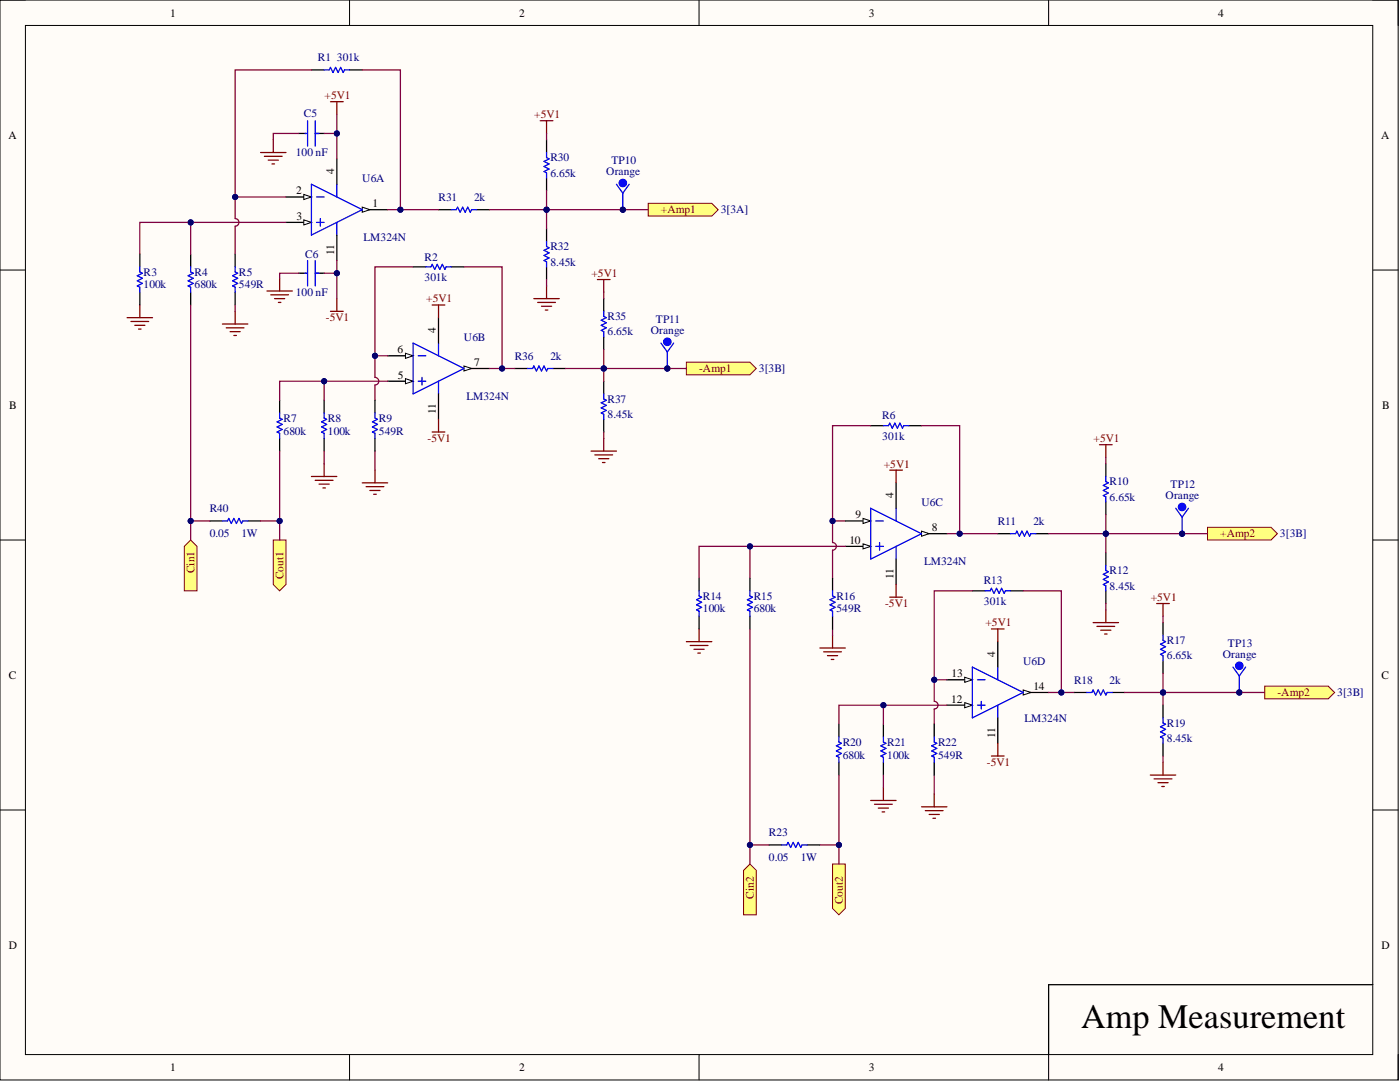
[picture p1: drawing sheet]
<svg xmlns="http://www.w3.org/2000/svg" width="279mm" height="216mm" viewBox="0 0 279 216" stroke-linecap="round" stroke-linejoin="round" font-family="sans-serif">
<defs><g id="words">
<text font-size="6.8" x="215.8" y="205.1">Amp Measurement</text>
<g font-size="2.3">
<text x="34" y="3.3">1</text>
<text x="103.6" y="3.3">2</text>
<text x="173.4" y="3.3">3</text>
<text x="243.1" y="3.3">4</text>
<text x="1.7" y="27.7">A</text>
<text x="275.7" y="27.7">A</text>
<text x="66.7" y="34.7" transform="rotate(-90 66.7 34.7)">4</text>
<text x="59.1" y="38.8">2</text>
<text x="74.3" y="41.3">1</text>
<text x="59.2" y="43.9">3</text>
<text x="66.7" y="51" transform="rotate(-90 66.7 51)">11</text>
<text x="79.3" y="70.5">6</text>
<text x="87" y="66.4" transform="rotate(-90 87 66.4)">4</text>
<text x="79.4" y="75.6">5</text>
<text x="94.6" y="73">7</text>
<text x="1.9" y="81.6">B</text>
<text x="87" y="82.7" transform="rotate(-90 87 82.7)">11</text>
<text x="275.8" y="81.6">B</text>
<text x="178.3" y="99.4" transform="rotate(-90 178.3 99.4)">4</text>
<text x="170.7" y="103.4">9</text>
<text x="185.9" y="106">8</text>
<text x="169.5" y="108.5">10</text>
<text x="178.3" y="115.6" transform="rotate(-90 178.3 115.6)">11</text>
<text x="198.6" y="131.1" transform="rotate(-90 198.6 131.1)">4</text>
<text x="1.8" y="135.5">C</text>
<text x="189.9" y="135.1">13</text>
<text x="206.2" y="137.7">14</text>
<text x="275.7" y="135.5">C</text>
<text x="189.8" y="140.2">12</text>
<text x="198.6" y="147.3" transform="rotate(-90 198.6 147.3)">11</text>
<text x="1.8" y="189.3">D</text>
<text x="275.7" y="189.3">D</text>
<text x="34" y="213.7">1</text>
<text x="103.6" y="213.7">2</text>
<text x="173.4" y="213.7">3</text>
<text x="243.1" y="213.7">4</text>
</g>
<g font-size="2.3" fill="#000080">
<text x="63.4" y="12.2">R1</text>
<text x="67.2" y="12.2">301k</text>
<text x="60.6" y="23.3">C5</text>
<text x="59" y="31.2">100 nF</text>
<text x="109.8" y="35.2">6.65k</text>
<text x="109.8" y="32.2">R30</text>
<text x="121" y="35">Orange</text>
<text x="122" y="32.7">TP10</text>
<text x="72.3" y="36.3">U6A</text>
<text x="87.5" y="40.1">R31</text>
<text x="94.6" y="40.1">2k</text>
<text x="143.8" y="42.6">3[3A]</text>
<text x="60.9" y="51.5">C6</text>
<text x="72.5" y="48.2">LM324N</text>
<text x="84.7" y="52">R2</text>
<text x="109.8" y="53">8.45k</text>
<text x="109.8" y="50">R32</text>
<text x="28.7" y="57.6">100k</text>
<text x="28.7" y="55">R3</text>
<text x="38.8" y="57.6">680k</text>
<text x="38.8" y="55">R4</text>
<text x="47.7" y="57.6">549R</text>
<text x="47.7" y="55">R5</text>
<text x="59" y="59.1">100 nF</text>
<text x="84.7" y="56">301k</text>
<text x="121.3" y="63.9">R35</text>
<text x="130.9" y="64.4">TP11</text>
<text x="92.6" y="68">U6B</text>
<text x="102.7" y="71.8">R36</text>
<text x="109.8" y="71.8">2k</text>
<text x="121.3" y="66.9">6.65k</text>
<text x="129.9" y="66.7">Orange</text>
<text x="151.4" y="74.3">3[3B]</text>
<text x="93.1" y="79.9">LM324N</text>
<text x="121.3" y="83.4">8.45k</text>
<text x="121.3" y="80.4">R37</text>
<text x="176" y="83.7">R6</text>
<text x="56.6" y="86.7">680k</text>
<text x="56.6" y="84.2">R7</text>
<text x="65.4" y="86.7">100k</text>
<text x="65.4" y="84.2">R8</text>
<text x="75.6" y="86.7">549R</text>
<text x="75.6" y="84.2">R9</text>
<text x="176" y="87.7">301k</text>
<text x="183.9" y="100.9">U6C</text>
<text x="221.5" y="99.9">6.65k</text>
<text x="221.5" y="96.9">R10</text>
<text x="232.6" y="99.6">Orange</text>
<text x="233.6" y="97.4">TP12</text>
<text x="41.9" y="107.2">0.05</text>
<text x="41.9" y="102.2">R40</text>
<text x="48.2" y="107.2">1W</text>
<text x="199.1" y="104.7">R11</text>
<text x="206.2" y="104.7">2k</text>
<text x="255.4" y="107.2">3[3B]</text>
<text x="184.4" y="112.8">LM324N</text>
<text x="140.3" y="119.7">R14</text>
<text x="150.4" y="119.7">R15</text>
<text x="166.9" y="119.7">R16</text>
<text x="196.3" y="116.6">R13</text>
<text x="221.5" y="117.6">8.45k</text>
<text x="221.5" y="114.6">R12</text>
<text x="140.3" y="122.2">100k</text>
<text x="150.4" y="122.2">680k</text>
<text x="166.9" y="122.2">549R</text>
<text x="196.3" y="120.7">301k</text>
<text x="232.9" y="131.6">6.65k</text>
<text x="232.9" y="128.5">R17</text>
<text x="244" y="131.3">Orange</text>
<text x="245" y="129">TP13</text>
<text x="204.2" y="132.6">U6D</text>
<text x="214.3" y="136.4">R18</text>
<text x="221.5" y="136.4">2k</text>
<text x="266.9" y="138.9">3[3B]</text>
<text x="168.2" y="148.8">R20</text>
<text x="177.1" y="148.8">R21</text>
<text x="187.2" y="148.8">R22</text>
<text x="204.5" y="144">LM324N</text>
<text x="232.9" y="148.1">8.45k</text>
<text x="232.9" y="145">R19</text>
<text x="168.2" y="151.4">680k</text>
<text x="177.1" y="151.4">100k</text>
<text x="187.2" y="151.4">549R</text>
<text x="153.5" y="166.8">R23</text>
<text x="153.5" y="171.9">0.05</text>
<text x="159.8" y="171.9">1W</text>
</g>
<g font-size="2.3" fill="#800000">
<text x="64.8" y="19.8">+5V1</text>
<text x="106.6" y="23.6">+5V1</text>
<text x="131.9" y="42.6">+Amp1</text>
<text x="118" y="55.3">+5V1</text>
<text x="65" y="64.1">-5V1</text>
<text x="85.1" y="60.3">+5V1</text>
<text x="139.5" y="74.3">-Amp1</text>
<text x="85.3" y="88.2">-5V1</text>
<text x="218.2" y="88.2">+5V1</text>
<text x="176.4" y="93.3">+5V1</text>
<text x="243.5" y="107.2">+Amp2</text>
<text x="38.8" y="114.4" transform="rotate(-90 38.8 114.4)">Cin1</text>
<text x="56.6" y="115.6" transform="rotate(-90 56.6 115.6)">Cout1</text>
<text x="229.7" y="119.9">+5V1</text>
<text x="176.6" y="121.2">-5V1</text>
<text x="196.7" y="125">+5V1</text>
<text x="254.9" y="138.9">-Amp2</text>
<text x="196.9" y="152.9">-5V1</text>
<text x="150.4" y="179.3" transform="rotate(-90 150.4 179.3)">Cin2</text>
<text x="168.2" y="180.4" transform="rotate(-90 168.2 180.4)">Cout2</text>
</g>
</g></defs>
<path d="M0 0h279v215.5h-279z" fill-rule="evenodd" fill="#fffcf8"/>
<path d="M0 0h279v215.5h-279z" fill="none" stroke="#000" stroke-width=".2"/>
<path d="M5.1 5.1h268.9v205.3h-268.9z" fill-rule="evenodd" fill="#fffcf8"/>
<g fill="none" stroke="#000" stroke-width=".2">
<path d="M0 0h5.1M5.1 5.1h268.9v205.3h-268.9zM69.8 0v5.1M139.5 0v5.1M209.3 0v5.1M274 0h5v5.1M0 53.9h5.1M274 53.9h5M0 107.8h5.1M274 107.8h5M0 161.6h5.1M274 161.6h5"/>
<path d="M69.8 210.4v5.1M139.5 210.4v5.1M209.3 210.4v5.1M279 210.4v5.1"/>
</g>
<path d="M57.1 39.3h5" fill="none" stroke="#000" stroke-width=".25"/>
<path d="M60.6 38.8l1.5 .5-1.5 .5z" fill="#f8fcff"/>
<path d="M60.6 38.8l1.5 .5-1.5 .5z" fill="none" stroke="#000" stroke-width=".2"/>
<path d="M57.1 44.4h5" fill="none" stroke="#000" stroke-width=".25"/>
<path d="M60.6 43.9l1.5 .5-1.5 .5z" fill="#f8fcff"/>
<path d="M60.6 43.9l1.5 .5-1.5 .5z" fill="none" stroke="#000" stroke-width=".2"/>
<path d="M72.3 41.8h5.1" fill="none" stroke="#000" stroke-width=".25"/>
<path d="M72.3 41.3l1.5 .5-1.5 .5z" fill="#f8fcff"/>
<path d="M72.3 41.3l1.5 .5-1.5 .5z" fill="none" stroke="#000" stroke-width=".2"/>
<path d="M62.1 36.8l10.2 5-10.2 5.1zM63.2 39.3h1.5M67.2 36.8v2.5M63.2 44.4h1.5M63.9 43.6v1.5M67.2 44.4v2.5" fill="none" stroke="#00f" stroke-width=".25"/>
<path d="M67.2 31.7v5.1M67.2 46.9v5.1M77.4 71h5" fill="none" stroke="#000" stroke-width=".25"/>
<path d="M66 20.3h2.5M67.2 20.3v2.5M67.2 59.6v2.5M66 62.1h2.5" fill="none" stroke="#800000" stroke-width=".25"/>
<path d="M80.9 70.5l1.5 .5-1.5 .5z" fill="#f8fcff"/>
<path d="M80.9 70.5l1.5 .5-1.5 .5z" fill="none" stroke="#000" stroke-width=".2"/>
<path d="M77.4 76.1h5" fill="none" stroke="#000" stroke-width=".25"/>
<path d="M80.9 75.6l1.5 .5-1.5 .5z" fill="#f8fcff"/>
<path d="M80.9 75.6l1.5 .5-1.5 .5z" fill="none" stroke="#000" stroke-width=".2"/>
<path d="M92.6 73.5h5.1" fill="none" stroke="#000" stroke-width=".25"/>
<path d="M92.6 73l1.5 .5-1.5 .5z" fill="#f8fcff"/>
<path d="M92.6 73l1.5 .5-1.5 .5z" fill="none" stroke="#000" stroke-width=".2"/>
<g fill="none" stroke="#00f" stroke-width=".25">
<path d="M109.1 30.4v1l.5 .3-1 .5 1 .5-1 .5 1 .5-1 .5 .5 .3v1M90.1 41.8h1l.2-.5 .5 1 .5-1 .5 1 .6-1 .5 1 .2-.5h1M109.1 48.2v1l.5 .2-1 .6 1 .5-1 .5 1 .5-1 .5 .5 .2v1M82.4 68.5l10.2 5-10.2 5.1zM83.5 71h1.5M83.5 76.1h1.5M84.2 75.3v1.5M87.5 68.5v2.5M87.5 76.1v2.5M105.3 73.5h1l.2-.5 .5 1 .6-1 .5 1 .5-1 .5 1 .2-.5h1M120.5 62.1v1l.5 .3-1 .5 1 .5-1 .5 1 .5-1 .5 .5 .3v1M120.5 78.6v1l.5 .3-1 .5 1 .5-1 .5 1 .5-1 .5 .5 .3v1"/>
<path d="M44.4 104h1l.3-.6 .5 1.1 .5-1.1 .5 1.1 .5-1.1 .5 1.1 .3-.5h1"/>
</g>
<g fill="none" stroke="#000" stroke-width=".25">
<path d="M109.1 27.9v2.5M109.1 35.5v2.5M87.5 41.8h2.6M95.1 41.8h2.6M109.1 45.6v2.6M109.1 53.2v2.6M120.5 59.6v2.5M87.5 63.4v5.1M87.5 78.6v5.1M102.7 73.5h2.6M110.3 73.5h2.6M120.5 67.2v2.5"/>
<path d="M120.5 76.1v2.5M120.5 83.7v2.5M41.9 104h2.5M49.5 104h2.5"/>
</g>
<g fill="none" stroke="#800000" stroke-width=".25">
<path d="M107.8 24.1h2.5M109.1 24.1v2.5M106.5 59.6h5.1M109.1 57.1v2.5M119.2 55.8h2.6M120.5 55.8v2.5M25.4 63.4h5M26.1 64.1h3.6M26.9 64.9h2M27.6 65.7h.6M27.9 60.9v2.5M86.2 60.9h2.6"/>
<path d="M87.5 60.9v2.5M107.3 60.3h3.6M108.1 61.1h2M108.8 61.9h.5M62.1 95.1h5.1M62.9 95.8h3.6M63.7 96.6h2M64.4 97.4h.5M64.7 92.5v2.6M86.2 86.2h2.6M87.5 83.7v2.5M118 90h5"/>
<path d="M118.7 90.8h3.6M119.5 91.5h2M120.2 92.3h.5M120.5 87.5v2.5"/>
</g>
<path d="M36.8 109l1.3-1.2 1.2 1.2v8.9h-2.5z" fill-rule="evenodd" fill="#ffff80"/>
<path d="M36.8 109l1.3-1.2 1.2 1.2v8.9h-2.5z" fill="none" stroke="#800000" stroke-width=".2"/>
<path d="M54.5 107.8h2.6v8.8l-1.3 1.3-1.3-1.3z" fill-rule="evenodd" fill="#ffff80"/>
<path d="M54.5 107.8h2.6v8.8l-1.3 1.3-1.3-1.3z" fill="none" stroke="#800000" stroke-width=".2"/>
<g fill="none" stroke="#000" stroke-width=".25">
<path d="M62.1 14h2.6M69.8 14h2.5M27.9 50.7v2.5M27.9 58.3v2.6M38.1 50.7v2.5M38.1 58.3v2.6M46.9 50.7v2.5M46.9 58.3v2.6M82.4 53.2h2.6M90.1 53.2h2.5M55.8 79.9v2.5M64.7 79.9v2.5"/>
<path d="M55.8 87.5v2.5M64.7 87.5v2.5M168.7 104h5.1"/>
</g>
<path d="M64.7 14h1l.3-.6 .5 1.1 .5-1.1 .5 1.1 .5-1.1 .5 1.1 .2-.5h1.1M27.9 53.2v1.1l.5 .2-1 .5 1 .5-1 .5 1 .5-1 .6 .5 .2v1M38.1 53.2v1.1l.5 .2-1.1 .5 1.1 .5-1.1 .5 1.1 .5-1.1 .6 .6 .2v1M46.9 53.2v1.1l.5 .2-1 .5 1 .5-1 .5 1 .5-1 .6 .5 .2v1M85 53.2h1l.2-.5 .6 1.1 .5-1.1 .5 1.1 .5-1.1 .5 1.1 .2-.6h1.1M55.8 82.4v1l.5 .3-1 .5 1 .5-1 .5 1 .5-1 .5 .5 .3v1M64.7 82.4v1l.5 .3-1 .5 1 .5-1 .5 1 .5-1 .5 .5 .3v1" fill="none" stroke="#00f" stroke-width=".25"/>
<path d="M44.4 64.7h5.1M45.2 65.4h3.5M45.9 66.2h2M46.7 66.9h.5M46.9 62.1v2.6M72.3 96.3h5.1M73.1 97.1h3.5M73.8 97.9h2M74.6 98.6h.5M74.8 93.8v2.5" fill="none" stroke="#800000" stroke-width=".25"/>
<path d="M172.2 103.4l1.6 .6-1.6 .5z" fill="#f8fcff"/>
<path d="M172.2 103.4l1.6 .6-1.6 .5z" fill="none" stroke="#000" stroke-width=".2"/>
<path d="M168.7 109h5.1" fill="none" stroke="#000" stroke-width=".25"/>
<path d="M172.2 108.5l1.6 .5-1.6 .5z" fill="#f8fcff"/>
<path d="M172.2 108.5l1.6 .5-1.6 .5z" fill="none" stroke="#000" stroke-width=".2"/>
<path d="M183.9 106.5h5.1" fill="none" stroke="#000" stroke-width=".25"/>
<path d="M183.9 106l1.5 .5-1.5 .5z" fill="#f8fcff"/>
<path d="M183.9 106l1.5 .5-1.5 .5z" fill="none" stroke="#000" stroke-width=".2"/>
<path d="M173.8 101.4l10.1 5.1-10.1 5.1zM174.8 104h1.5M174.8 109h1.5M175.5 108.3v1.5M178.8 101.4v2.6M178.8 109v2.6" fill="none" stroke="#00f" stroke-width=".25"/>
<path d="M178.8 96.3v5.1M178.8 111.6v5M189 140.7h5.1" fill="none" stroke="#000" stroke-width=".25"/>
<path d="M177.6 93.8h2.5M178.8 93.8v2.5M177.6 119.2h2.5M178.8 116.6v2.6" fill="none" stroke="#800000" stroke-width=".25"/>
<path d="M192.5 140.2l1.6 .5-1.6 .5z" fill="#f8fcff"/>
<path d="M192.5 140.2l1.6 .5-1.6 .5z" fill="none" stroke="#000" stroke-width=".2"/>
<path d="M189 135.6h5.1" fill="none" stroke="#000" stroke-width=".25"/>
<path d="M192.5 135.1l1.6 .5-1.6 .5z" fill="#f8fcff"/>
<path d="M192.5 135.1l1.6 .5-1.6 .5z" fill="none" stroke="#000" stroke-width=".2"/>
<path d="M204.2 138.2h5.1" fill="none" stroke="#000" stroke-width=".25"/>
<path d="M204.2 137.7l1.5 .5-1.5 .5z" fill="#f8fcff"/>
<path d="M204.2 137.7l1.5 .5-1.5 .5z" fill="none" stroke="#000" stroke-width=".2"/>
<g fill="none" stroke="#00f" stroke-width=".25">
<path d="M176.3 84.9h1l.3-.5 .5 1 .5-1 .5 1 .5-1 .5 1 .3-.5h1M220.7 95.1v1l.5 .2-1 .6 1 .5-1 .5 1 .5-1 .5 .5 .2v1M139.5 117.9v1l.5 .3-1 .5 1 .5-1 .5 1 .5-1 .5 .5 .3v1M149.7 117.9v1l.5 .3-1 .5 1 .5-1 .5 1 .5-1 .5 .5 .3v1M196.6 117.9h1l.3-.5 .5 1 .5-1 .5 1 .5-1 .5 1 .3-.5h1M201.7 106.5h1l.2-.5 .5 1 .5-1 .6 1 .5-1 .5 1 .2-.5h1M220.7 112.8v1l.5 .3-1 .5 1 .5-1 .5 1 .5-1 .5 .5 .3v1M194.1 133.1l10.1 5.1-10.1 5zM195.1 135.6h1.5M195.8 140v1.5M199.1 133.1v2.5M216.9 138.2h1l.3-.5 .5 1 .5-1 .5 1 .5-1 .5 1 .2-.5h1.1"/>
<path d="M232.1 126.8v1l.5 .2-1 .5 1 .5-1 .6 1 .5-1 .5 .5 .2v1M167.4 147v1.1l.5 .2-1 .5 1 .5-1 .5 1 .5-1 .6 .5 .2v1M176.3 147v1.1l.5 .2-1 .5 1 .5-1 .5 1 .5-1 .6 .5 .2v1M195.1 140.7h1.5M199.1 140.7v2.5M232.1 143.2v1.1l.5 .2-1 .5 1 .5-1 .5 1 .5-1 .5 .5 .3v1"/>
</g>
<g fill="none" stroke="#000" stroke-width=".25">
<path d="M173.8 84.9h2.5M181.4 84.9h2.5M220.7 92.5v2.6M139.5 115.4v2.5M149.7 115.4v2.5M194.1 117.9h2.5M199.1 106.5h2.6M201.7 117.9h2.5M206.7 106.5h2.6M220.7 100.1v2.6M220.7 110.3v2.5M220.7 117.9v2.5"/>
<path d="M139.5 123v2.5M149.7 123v2.5M199.1 128v5.1M214.3 138.2h2.6M222 138.2h2.5M232.1 124.2v2.6M232.1 131.8v2.6M167.4 144.5v2.5M167.4 152.1v2.6M176.3 144.5v2.5M176.3 152.1v2.6M199.1 143.2v5.1"/>
<path d="M232.1 140.7v2.5M232.1 148.3v2.6"/>
</g>
<g fill="none" stroke="#800000" stroke-width=".25">
<path d="M219.4 88.7h2.6M220.7 88.7v2.6M137 128h5.1M137.7 128.8h3.6M138.5 129.6h2M139.3 130.3h.5M139.5 125.5v2.5M163.6 129.3h5.1M164.4 130.1h3.5M165.1 130.8h2.1M165.9 131.6h.5M166.2 126.8v2.5"/>
<path d="M197.9 125.5h2.5M199.1 125.5v2.5M218.2 124.2h5M218.9 125h3.6M219.7 125.8h2M220.4 126.5h.5M220.7 121.7v2.5M230.8 120.4h2.6M232.1 120.4v2.6M173.8 159.7h5M176.3 157.2v2.5M186.4 158.5v2.5"/>
<path d="M197.9 150.9h2.5M199.1 148.3v2.6M229.6 154.7h5M230.3 155.4h3.6M231.1 156.2h2M231.9 156.9h.5M232.1 152.1v2.6M174.5 160.5h3.6M175.3 161.2h2M176 162h.6M183.9 161h5.1M184.7 161.8h3.5"/>
<path d="M185.4 162.5h2.1M186.2 163.3h.5"/>
</g>
<path d="M129.4 40.6h12.7l1.2 1.2-1.2 1.3h-12.7z" fill-rule="evenodd" fill="#ffff80"/>
<path d="M129.4 40.6h12.7l1.2 1.2-1.2 1.3h-12.7z" fill="none" stroke="#800000" stroke-width=".2"/>
<path d="M137 72.3h12.7l1.2 1.2-1.2 1.3h-12.7z" fill-rule="evenodd" fill="#ffff80"/>
<path d="M137 72.3h12.7l1.2 1.2-1.2 1.3h-12.7z" fill="none" stroke="#800000" stroke-width=".2"/>
<path d="M241 105.2h12.7l1.2 1.3-1.2 1.3h-12.7z" fill-rule="evenodd" fill="#ffff80"/>
<path d="M241 105.2h12.7l1.2 1.3-1.2 1.3h-12.7z" fill="none" stroke="#800000" stroke-width=".2"/>
<path d="M252.4 136.9h12.7l1.3 1.3-1.3 1.2h-12.7z" fill-rule="evenodd" fill="#ffff80"/>
<path d="M252.4 136.9h12.7l1.3 1.3-1.3 1.2h-12.7z" fill="none" stroke="#800000" stroke-width=".2"/>
<path d="M148.4 173.7l1.3-1.3 1.2 1.3v8.8h-2.5z" fill-rule="evenodd" fill="#ffff80"/>
<path d="M148.4 173.7l1.3-1.3 1.2 1.3v8.8h-2.5z" fill="none" stroke="#800000" stroke-width=".2"/>
<path d="M166.2 172.4h2.5v8.9l-1.3 1.2-1.2-1.2z" fill-rule="evenodd" fill="#ffff80"/>
<path d="M166.2 172.4h2.5v8.9l-1.3 1.2-1.2-1.2z" fill="none" stroke="#800000" stroke-width=".2"/>
<path d="M59.6 26.6h1.5M62.9 26.6h1.8M59.6 54.5h1.5M62.9 54.5h1.8M153.5 168.6h2.5M161.1 168.6h2.5M274 196.5h-64.7v13.9" fill="none" stroke="#000" stroke-width=".25"/>
<path d="M60.9 26.6h.2M61.4 24.1v5.1M62.9 24.1v5.1M62.9 26.6h.8M60.9 54.5h.2M61.4 52v5.1M62.9 52v5.1M62.9 54.5h.8M156 168.6h1l.3-.5 .5 1 .5-1 .5 1 .5-1 .5 1 .3-.5h1" fill="none" stroke="#00f" stroke-width=".25"/>
<path d="M52 30.4h5.1M52.8 31.2h3.5M53.5 32h2.1M54.3 32.7h.5M54.5 27.9v2.5M53.3 58.1h5M54 58.8h3.6M54.8 59.6h2M55.8 55.5v2.6M55.6 60.3h.5" fill="none" stroke="#800000" stroke-width=".25"/>
<circle cx="124.3" cy="41.8" r=".51" fill="#000080"/>
<circle cx="124.3" cy="41.8" r=".51" fill="none" stroke="#000080" stroke-width=".2"/>
<circle cx="124.3" cy="41.8" r=".51" fill="#000080"/>
<circle cx="124.3" cy="41.8" r=".51" fill="none" stroke="#000080" stroke-width=".2"/>
<path d="M123 36.8l1.3 1.7M124.3 38.5v3.3M125.6 36.8l-1.3 1.7" fill="none" stroke="#000bff" stroke-width=".25"/>
<circle cx="124.3" cy="36.5" r=".76" fill="#00f"/>
<circle cx="124.3" cy="36.5" r=".76" fill="none" stroke="#000bff" stroke-width=".2"/>
<circle cx="133.2" cy="73.5" r=".51" fill="#000080"/>
<circle cx="133.2" cy="73.5" r=".51" fill="none" stroke="#000080" stroke-width=".2"/>
<circle cx="133.2" cy="73.5" r=".51" fill="#000080"/>
<circle cx="133.2" cy="73.5" r=".51" fill="none" stroke="#000080" stroke-width=".2"/>
<path d="M131.9 68.5l1.3 1.7M133.2 70.2v3.3M134.4 68.5l-1.2 1.7" fill="none" stroke="#000bff" stroke-width=".25"/>
<circle cx="133.2" cy="68.2" r=".76" fill="#00f"/>
<circle cx="133.2" cy="68.2" r=".76" fill="none" stroke="#000bff" stroke-width=".2"/>
<circle cx="235.9" cy="106.5" r=".51" fill="#000080"/>
<circle cx="235.9" cy="106.5" r=".51" fill="none" stroke="#000080" stroke-width=".2"/>
<circle cx="235.9" cy="106.5" r=".51" fill="#000080"/>
<circle cx="235.9" cy="106.5" r=".51" fill="none" stroke="#000080" stroke-width=".2"/>
<path d="M234.6 101.4l1.3 1.8M235.9 103.2v3.3M237.2 101.4l-1.3 1.8" fill="none" stroke="#000bff" stroke-width=".25"/>
<circle cx="235.9" cy="101.2" r=".76" fill="#00f"/>
<circle cx="235.9" cy="101.2" r=".76" fill="none" stroke="#000bff" stroke-width=".2"/>
<circle cx="247.3" cy="138.2" r=".51" fill="#000080"/>
<circle cx="247.3" cy="138.2" r=".51" fill="none" stroke="#000080" stroke-width=".2"/>
<circle cx="247.3" cy="138.2" r=".51" fill="#000080"/>
<circle cx="247.3" cy="138.2" r=".51" fill="none" stroke="#000080" stroke-width=".2"/>
<path d="M246.1 133.1l1.2 1.8M247.3 134.9v3.3M248.6 133.1l-1.3 1.8" fill="none" stroke="#000bff" stroke-width=".25"/>
<circle cx="247.3" cy="132.9" r=".76" fill="#00f"/>
<circle cx="247.3" cy="132.9" r=".76" fill="none" stroke="#000bff" stroke-width=".2"/>
<path d="M38.1 60.9v43.1h3.8" fill="none" stroke="#800040" stroke-width=".25"/>
<circle cx="38.1" cy="104" r=".51" fill="#000080"/>
<circle cx="38.1" cy="104" r=".51" fill="none" stroke="#000080" stroke-width=".2"/>
<path d="M55.8 90v14h-3.8" fill="none" stroke="#800040" stroke-width=".25"/>
<circle cx="55.8" cy="104" r=".51" fill="#000080"/>
<circle cx="55.8" cy="104" r=".51" fill="none" stroke="#000080" stroke-width=".2"/>
<path d="M64.7 76.1v3.8" fill="none" stroke="#800040" stroke-width=".25"/>
<circle cx="64.7" cy="76.1" r=".51" fill="#000080"/>
<circle cx="64.7" cy="76.1" r=".51" fill="none" stroke="#000080" stroke-width=".2"/>
<path d="M77.4 41.8h10.1M64.7 90v2.5" fill="none" stroke="#800040" stroke-width=".25"/>
<circle cx="79.9" cy="41.8" r=".51" fill="#000080"/>
<circle cx="79.9" cy="41.8" r=".51" fill="none" stroke="#000080" stroke-width=".2"/>
<path d="M97.7 41.8h31.7" fill="none" stroke="#800040" stroke-width=".25"/>
<circle cx="109.1" cy="41.8" r=".51" fill="#000080"/>
<circle cx="109.1" cy="41.8" r=".51" fill="none" stroke="#000080" stroke-width=".2"/>
<circle cx="124.3" cy="41.8" r=".51" fill="#000080"/>
<circle cx="124.3" cy="41.8" r=".51" fill="none" stroke="#000080" stroke-width=".2"/>
<path d="M97.7 73.5h5" fill="none" stroke="#800040" stroke-width=".25"/>
<circle cx="100.2" cy="73.5" r=".51" fill="#000080"/>
<circle cx="100.2" cy="73.5" r=".51" fill="none" stroke="#000080" stroke-width=".2"/>
<path d="M112.9 73.5h24.1" fill="none" stroke="#800040" stroke-width=".25"/>
<circle cx="120.5" cy="73.5" r=".51" fill="#000080"/>
<circle cx="120.5" cy="73.5" r=".51" fill="none" stroke="#000080" stroke-width=".2"/>
<circle cx="133.2" cy="73.5" r=".51" fill="#000080"/>
<circle cx="133.2" cy="73.5" r=".51" fill="none" stroke="#000080" stroke-width=".2"/>
<path d="M120.5 69.7v3.8" fill="none" stroke="#800040" stroke-width=".25"/>
<circle cx="120.5" cy="73.5" r=".51" fill="#000080"/>
<circle cx="120.5" cy="73.5" r=".51" fill="none" stroke="#000080" stroke-width=".2"/>
<path d="M120.5 73.5v2.6" fill="none" stroke="#800040" stroke-width=".25"/>
<circle cx="120.5" cy="73.5" r=".51" fill="#000080"/>
<circle cx="120.5" cy="73.5" r=".51" fill="none" stroke="#000080" stroke-width=".2"/>
<path d="M109.1 41.8v3.8M109.1 55.8v1.3M120.5 58.3v1.3M120.5 86.2v1.3" fill="none" stroke="#800040" stroke-width=".25"/>
<circle cx="109.1" cy="41.8" r=".51" fill="#000080"/>
<circle cx="109.1" cy="41.8" r=".51" fill="none" stroke="#000080" stroke-width=".2"/>
<path d="M109.1 38v3.8" fill="none" stroke="#800040" stroke-width=".25"/>
<circle cx="109.1" cy="41.8" r=".51" fill="#000080"/>
<circle cx="109.1" cy="41.8" r=".51" fill="none" stroke="#000080" stroke-width=".2"/>
<path d="M109.1 26.6v1.3M38.1 44.4v6.3" fill="none" stroke="#800040" stroke-width=".25"/>
<circle cx="38.1" cy="44.4" r=".51" fill="#000080"/>
<circle cx="38.1" cy="44.4" r=".51" fill="none" stroke="#000080" stroke-width=".2"/>
<path d="M38.1 104v3.8" fill="none" stroke="#800040" stroke-width=".25"/>
<circle cx="38.1" cy="104" r=".51" fill="#000080"/>
<circle cx="38.1" cy="104" r=".51" fill="none" stroke="#000080" stroke-width=".2"/>
<path d="M55.8 104v3.8" fill="none" stroke="#800040" stroke-width=".25"/>
<circle cx="55.8" cy="104" r=".51" fill="#000080"/>
<circle cx="55.8" cy="104" r=".51" fill="none" stroke="#000080" stroke-width=".2"/>
<path d="M62.1 14h-15.2v25.3h10.2" fill="none" stroke="#800040" stroke-width=".25"/>
<circle cx="46.9" cy="39.3" r=".51" fill="#000080"/>
<circle cx="46.9" cy="39.3" r=".51" fill="none" stroke="#000080" stroke-width=".2"/>
<path d="M72.3 14h7.6v27.8" fill="none" stroke="#800040" stroke-width=".25"/>
<circle cx="79.9" cy="41.8" r=".51" fill="#000080"/>
<circle cx="79.9" cy="41.8" r=".51" fill="none" stroke="#000080" stroke-width=".2"/>
<path d="M82.4 53.2h-7.6v17.8h2.6" fill="none" stroke="#800040" stroke-width=".25"/>
<circle cx="74.8" cy="71" r=".51" fill="#000080"/>
<circle cx="74.8" cy="71" r=".51" fill="none" stroke="#000080" stroke-width=".2"/>
<path d="M92.6 53.2h7.6v20.3" fill="none" stroke="#800040" stroke-width=".25"/>
<circle cx="100.2" cy="73.5" r=".51" fill="#000080"/>
<circle cx="100.2" cy="73.5" r=".51" fill="none" stroke="#000080" stroke-width=".2"/>
<path d="M57.1 44.4h-29.2v6.3" fill="none" stroke="#800040" stroke-width=".25"/>
<circle cx="38.1" cy="44.4" r=".51" fill="#000080"/>
<circle cx="38.1" cy="44.4" r=".51" fill="none" stroke="#000080" stroke-width=".2"/>
<path d="M77.4 76.1h-21.6v3.8" fill="none" stroke="#800040" stroke-width=".25"/>
<circle cx="64.7" cy="76.1" r=".51" fill="#000080"/>
<circle cx="64.7" cy="76.1" r=".51" fill="none" stroke="#000080" stroke-width=".2"/>
<path d="M46.9 39.3v4.3a.76 .76 0 0 1 .8 .8 .76 .76 0 0 1-.8 .7v5.6" fill="none" stroke="#800040" stroke-width=".25"/>
<circle cx="46.9" cy="39.3" r=".51" fill="#000080"/>
<circle cx="46.9" cy="39.3" r=".51" fill="none" stroke="#000080" stroke-width=".2"/>
<path d="M46.9 60.9v1.2M74.8 71v4.3a.76 .76 0 0 1 .8 .8 .76 .76 0 0 1-.8 .7v3.1" fill="none" stroke="#800040" stroke-width=".25"/>
<circle cx="74.8" cy="71" r=".51" fill="#000080"/>
<circle cx="74.8" cy="71" r=".51" fill="none" stroke="#000080" stroke-width=".2"/>
<path d="M74.8 90v3.8M149.7 125.5v43.1h3.8" fill="none" stroke="#800040" stroke-width=".25"/>
<circle cx="149.7" cy="168.6" r=".51" fill="#000080"/>
<circle cx="149.7" cy="168.6" r=".51" fill="none" stroke="#000080" stroke-width=".2"/>
<path d="M167.4 154.7v13.9h-3.8" fill="none" stroke="#800040" stroke-width=".25"/>
<circle cx="167.4" cy="168.6" r=".51" fill="#000080"/>
<circle cx="167.4" cy="168.6" r=".51" fill="none" stroke="#000080" stroke-width=".2"/>
<path d="M176.3 140.7v3.8" fill="none" stroke="#800040" stroke-width=".25"/>
<circle cx="176.3" cy="140.7" r=".51" fill="#000080"/>
<circle cx="176.3" cy="140.7" r=".51" fill="none" stroke="#000080" stroke-width=".2"/>
<path d="M189 106.5h10.1M176.3 154.7v2.5" fill="none" stroke="#800040" stroke-width=".25"/>
<circle cx="191.5" cy="106.5" r=".51" fill="#000080"/>
<circle cx="191.5" cy="106.5" r=".51" fill="none" stroke="#000080" stroke-width=".2"/>
<path d="M209.3 106.5h31.7" fill="none" stroke="#800040" stroke-width=".25"/>
<circle cx="220.7" cy="106.5" r=".51" fill="#000080"/>
<circle cx="220.7" cy="106.5" r=".51" fill="none" stroke="#000080" stroke-width=".2"/>
<circle cx="235.9" cy="106.5" r=".51" fill="#000080"/>
<circle cx="235.9" cy="106.5" r=".51" fill="none" stroke="#000080" stroke-width=".2"/>
<path d="M209.3 138.2h5" fill="none" stroke="#800040" stroke-width=".25"/>
<circle cx="211.8" cy="138.2" r=".51" fill="#000080"/>
<circle cx="211.8" cy="138.2" r=".51" fill="none" stroke="#000080" stroke-width=".2"/>
<path d="M224.5 138.2h27.9" fill="none" stroke="#800040" stroke-width=".25"/>
<circle cx="232.1" cy="138.2" r=".51" fill="#000080"/>
<circle cx="232.1" cy="138.2" r=".51" fill="none" stroke="#000080" stroke-width=".2"/>
<circle cx="247.3" cy="138.2" r=".51" fill="#000080"/>
<circle cx="247.3" cy="138.2" r=".51" fill="none" stroke="#000080" stroke-width=".2"/>
<path d="M232.1 134.4v3.8" fill="none" stroke="#800040" stroke-width=".25"/>
<circle cx="232.1" cy="138.2" r=".51" fill="#000080"/>
<circle cx="232.1" cy="138.2" r=".51" fill="none" stroke="#000080" stroke-width=".2"/>
<path d="M232.1 138.2v2.5" fill="none" stroke="#800040" stroke-width=".25"/>
<circle cx="232.1" cy="138.2" r=".51" fill="#000080"/>
<circle cx="232.1" cy="138.2" r=".51" fill="none" stroke="#000080" stroke-width=".2"/>
<path d="M220.7 106.5v3.8M220.7 120.4v1.3M232.1 123v1.2M232.1 150.9v1.2" fill="none" stroke="#800040" stroke-width=".25"/>
<circle cx="220.7" cy="106.5" r=".51" fill="#000080"/>
<circle cx="220.7" cy="106.5" r=".51" fill="none" stroke="#000080" stroke-width=".2"/>
<path d="M220.7 102.7v3.8" fill="none" stroke="#800040" stroke-width=".25"/>
<circle cx="220.7" cy="106.5" r=".51" fill="#000080"/>
<circle cx="220.7" cy="106.5" r=".51" fill="none" stroke="#000080" stroke-width=".2"/>
<path d="M220.7 91.3v1.2M149.7 109v6.4" fill="none" stroke="#800040" stroke-width=".25"/>
<circle cx="149.7" cy="109" r=".51" fill="#000080"/>
<circle cx="149.7" cy="109" r=".51" fill="none" stroke="#000080" stroke-width=".2"/>
<path d="M149.7 168.6v3.8" fill="none" stroke="#800040" stroke-width=".25"/>
<circle cx="149.7" cy="168.6" r=".51" fill="#000080"/>
<circle cx="149.7" cy="168.6" r=".51" fill="none" stroke="#000080" stroke-width=".2"/>
<path d="M167.4 168.6v3.8" fill="none" stroke="#800040" stroke-width=".25"/>
<circle cx="167.4" cy="168.6" r=".51" fill="#000080"/>
<circle cx="167.4" cy="168.6" r=".51" fill="none" stroke="#000080" stroke-width=".2"/>
<path d="M173.8 84.9h-7.6v19.1h2.5" fill="none" stroke="#800040" stroke-width=".25"/>
<circle cx="166.2" cy="104" r=".51" fill="#000080"/>
<circle cx="166.2" cy="104" r=".51" fill="none" stroke="#000080" stroke-width=".2"/>
<path d="M183.9 84.9h7.6v21.6" fill="none" stroke="#800040" stroke-width=".25"/>
<circle cx="191.5" cy="106.5" r=".51" fill="#000080"/>
<circle cx="191.5" cy="106.5" r=".51" fill="none" stroke="#000080" stroke-width=".2"/>
<path d="M194.1 117.9h-7.7v17.7h2.6" fill="none" stroke="#800040" stroke-width=".25"/>
<circle cx="186.4" cy="135.6" r=".51" fill="#000080"/>
<circle cx="186.4" cy="135.6" r=".51" fill="none" stroke="#000080" stroke-width=".2"/>
<path d="M204.2 117.9h7.6v20.3" fill="none" stroke="#800040" stroke-width=".25"/>
<circle cx="211.8" cy="138.2" r=".51" fill="#000080"/>
<circle cx="211.8" cy="138.2" r=".51" fill="none" stroke="#000080" stroke-width=".2"/>
<path d="M168.7 109h-29.2v6.4" fill="none" stroke="#800040" stroke-width=".25"/>
<circle cx="149.7" cy="109" r=".51" fill="#000080"/>
<circle cx="149.7" cy="109" r=".51" fill="none" stroke="#000080" stroke-width=".2"/>
<path d="M189 140.7h-21.6v3.8" fill="none" stroke="#800040" stroke-width=".25"/>
<circle cx="176.3" cy="140.7" r=".51" fill="#000080"/>
<circle cx="176.3" cy="140.7" r=".51" fill="none" stroke="#000080" stroke-width=".2"/>
<path d="M166.2 104v4.3a.76 .76 0 0 1 .7 .7 .76 .76 0 0 1-.7 .8v5.6" fill="none" stroke="#800040" stroke-width=".25"/>
<circle cx="166.2" cy="104" r=".51" fill="#000080"/>
<circle cx="166.2" cy="104" r=".51" fill="none" stroke="#000080" stroke-width=".2"/>
<path d="M166.2 125.5v1.3M186.4 135.6v4.4a.76 .76 0 0 1 .8 .7 .76 .76 0 0 1-.8 .8v3" fill="none" stroke="#800040" stroke-width=".25"/>
<circle cx="186.4" cy="135.6" r=".51" fill="#000080"/>
<circle cx="186.4" cy="135.6" r=".51" fill="none" stroke="#000080" stroke-width=".2"/>
<path d="M67.2 22.8v8.9M186.4 154.7v3.8" fill="none" stroke="#800040" stroke-width=".25"/>
<circle cx="67.2" cy="26.6" r=".51" fill="#000080"/>
<circle cx="67.2" cy="26.6" r=".51" fill="none" stroke="#000080" stroke-width=".2"/>
<path d="M64.7 26.6h2.5" fill="none" stroke="#800040" stroke-width=".25"/>
<circle cx="67.2" cy="26.6" r=".51" fill="#000080"/>
<circle cx="67.2" cy="26.6" r=".51" fill="none" stroke="#000080" stroke-width=".2"/>
<path d="M59.6 26.6h-5.1v1.3M67.2 52v7.6" fill="none" stroke="#800040" stroke-width=".25"/>
<circle cx="67.2" cy="54.5" r=".51" fill="#000080"/>
<circle cx="67.2" cy="54.5" r=".51" fill="none" stroke="#000080" stroke-width=".2"/>
<path d="M59.6 54.5h-3.8v1M64.7 54.5h2.5" fill="none" stroke="#800040" stroke-width=".25"/>
<circle cx="67.2" cy="54.5" r=".51" fill="#000080"/>
<circle cx="67.2" cy="54.5" r=".51" fill="none" stroke="#000080" stroke-width=".2"/>
<path d="M74.8 79.9v2.5M74.8 87.5v2.5M166.2 115.4v2.5M166.2 123v2.5M186.4 144.5v2.5M186.4 152.1v2.6" fill="none" stroke="#000" stroke-width=".25"/>
<path d="M74.8 82.4v1l.5 .3-1 .5 1 .5-1 .5 1 .5-1 .5 .5 .3v1M166.2 117.9v1l.5 .3-1.1 .5 1.1 .5-1.1 .5 1.1 .5-1.1 .5 .6 .3v1M186.4 147v1.1l.6 .2-1.1 .5 1.1 .5-1.1 .5 1.1 .5-1.1 .6 .5 .2v1" fill="none" stroke="#00f" stroke-width=".25"/>
<use href="#words"/>
</svg>
